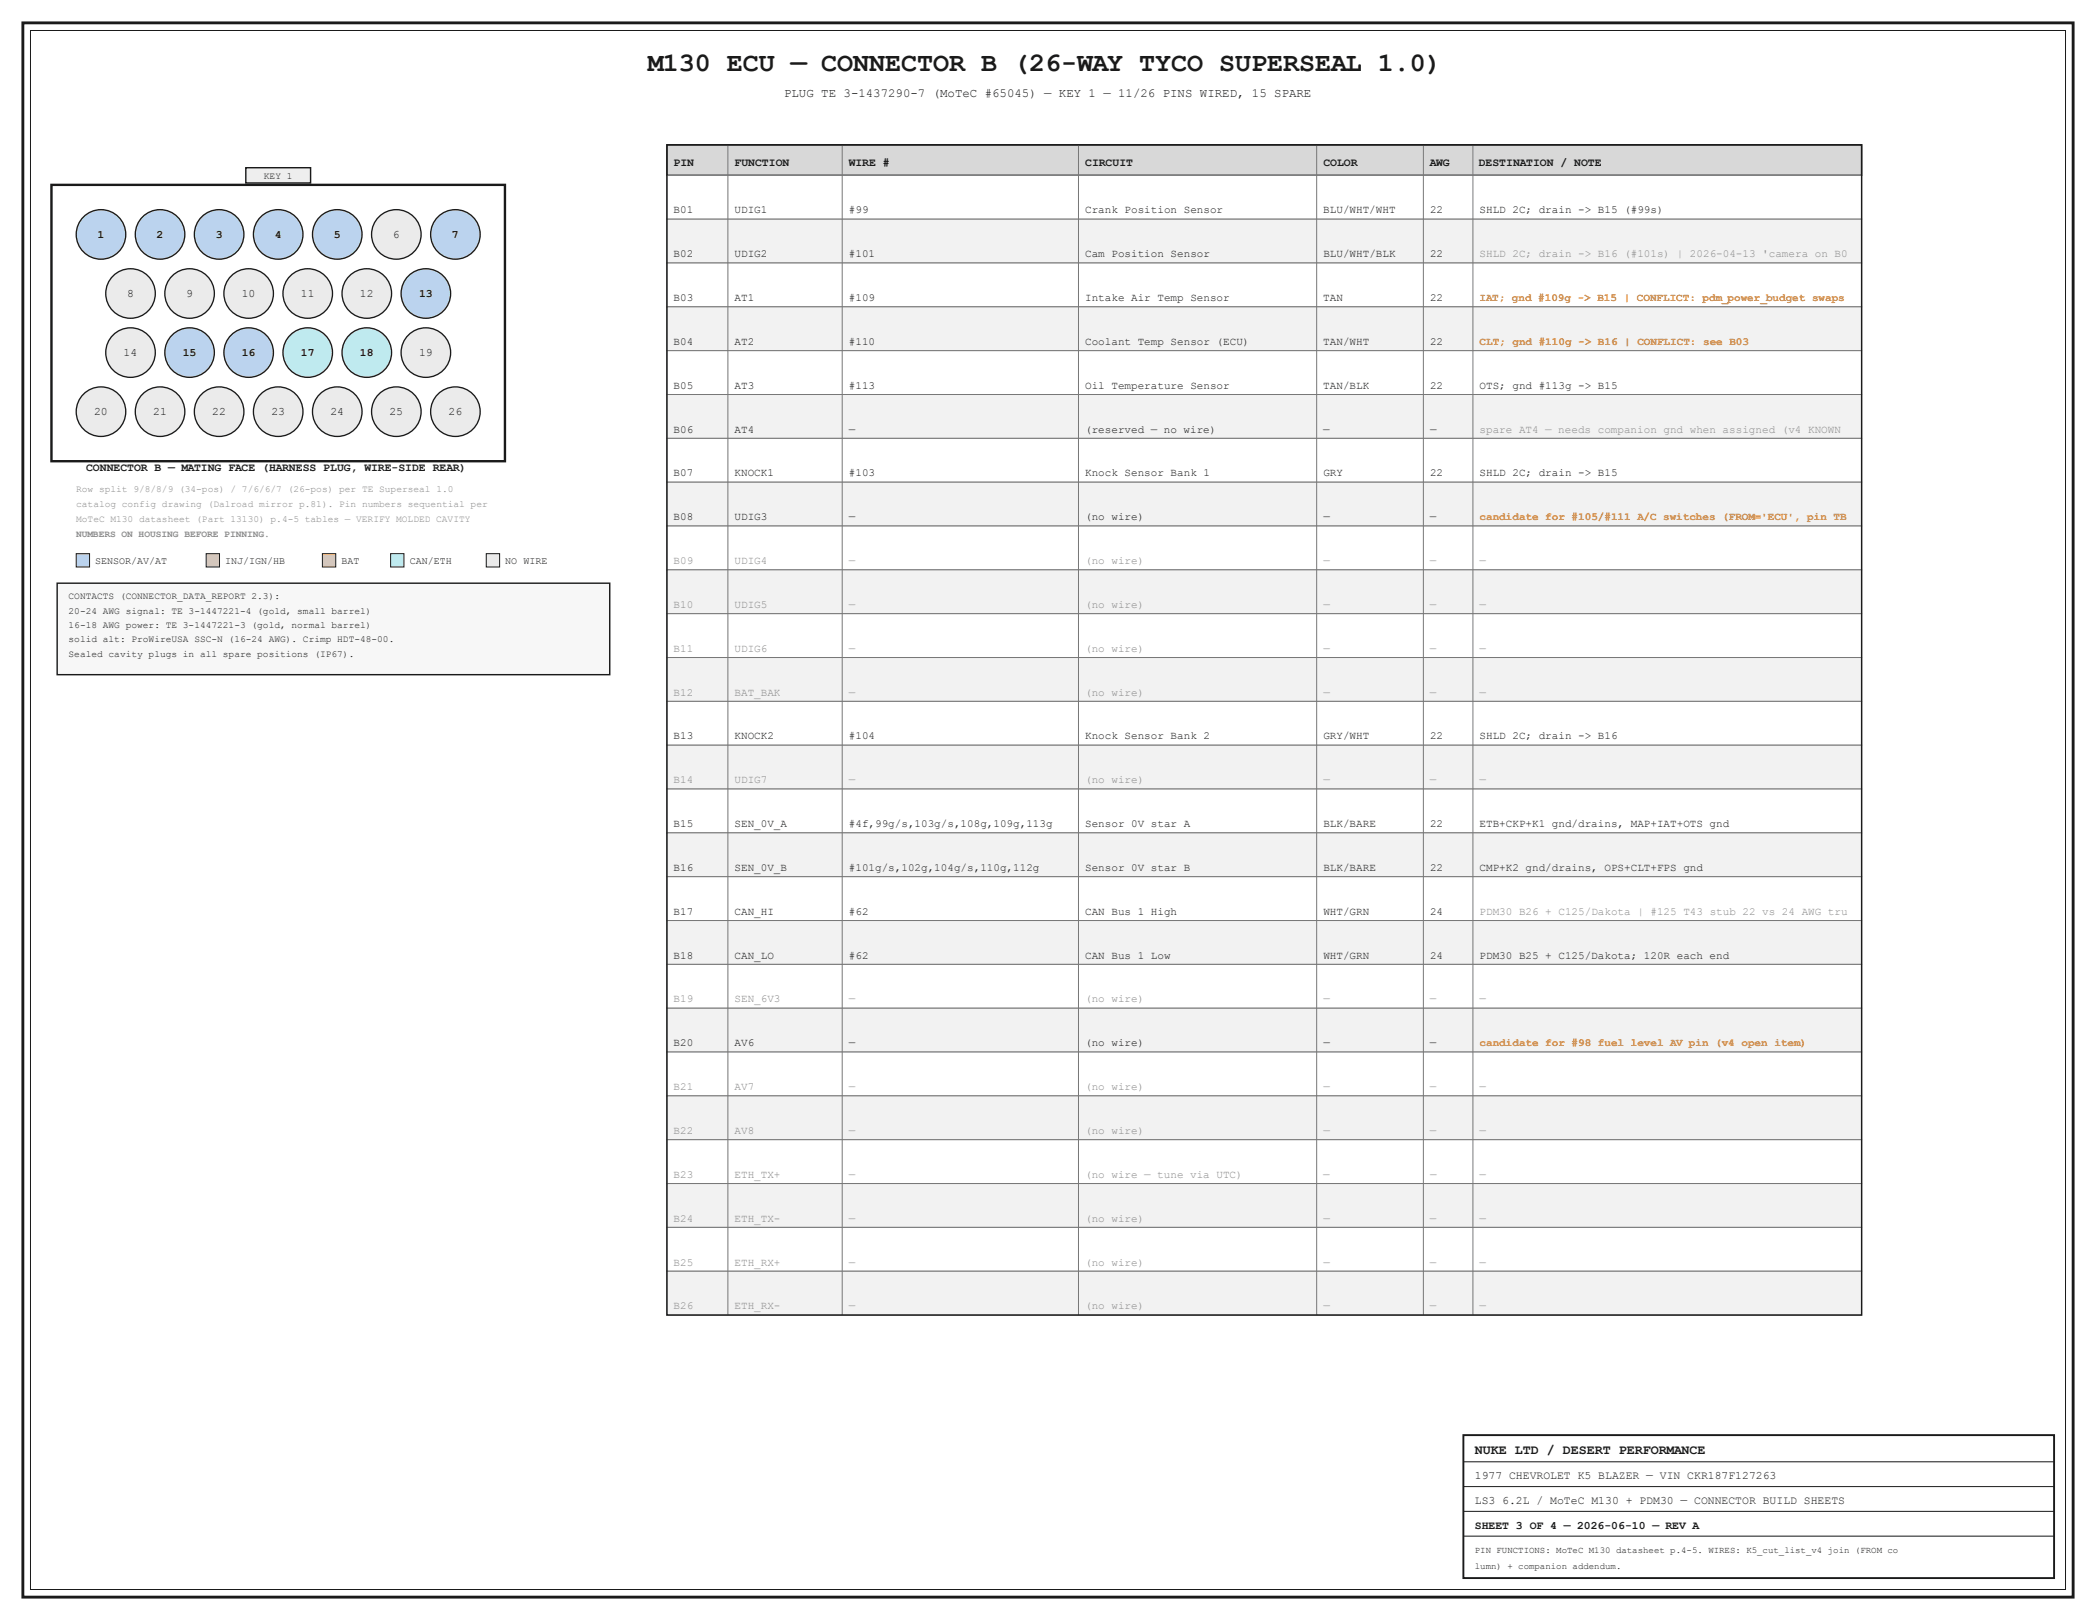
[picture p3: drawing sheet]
<svg xmlns="http://www.w3.org/2000/svg" width="582mm" height="450mm" viewBox="0 0 582 450" stroke-linecap="round" stroke-linejoin="round" font-family="sans-serif">
<defs><g id="words">
<text font-size="7.4" fill="#1a1a1a" x="179.9" y="19.6">M130 ECU — CONNECTOR B (26-WAY TYCO SUPERSEAL 1.0)</text>
<text font-size="3.7" fill="#1a1a1a" x="409.6" y="403.8">NUKE LTD / DESERT PERFORMANCE</text>
<text font-size="3.4" fill="#1a1a1a" x="217.8" y="27">PLUG TE 3-1437290-7 (MoTeC #65045) — KEY 1 — 11/26 PINS WIRED, 15 SPARE</text>
<g font-size="3.2" fill="#1a1a1a">
<text x="187.1" y="46">PIN</text>
<text x="204" y="46">FUNCTION</text>
<text x="235.7" y="46">WIRE #</text>
<text x="301.4" y="46">CIRCUIT</text>
<text x="367.5" y="46">COLOR</text>
<text x="397.1" y="46">AWG</text>
<text x="410.7" y="46">DESTINATION / NOTE</text>
<text x="27.1" y="66.1">1</text>
<text x="43.5" y="66.1">2</text>
<text x="59.9" y="66.1">3</text>
<text x="76.3" y="66.1">4</text>
<text x="92.7" y="66.1">5</text>
<text x="109.1" y="66.1">6</text>
<text x="125.5" y="66.1">7</text>
<text x="35.3" y="82.6">8</text>
<text x="51.7" y="82.6">9</text>
<text x="67.2" y="82.6">10</text>
<text x="83.6" y="82.6">11</text>
<text x="100" y="82.6">12</text>
<text x="116.4" y="82.6">13</text>
<text x="34.3" y="99">14</text>
<text x="50.7" y="99">15</text>
<text x="67.2" y="99">16</text>
<text x="83.6" y="99">17</text>
<text x="100" y="99">18</text>
<text x="116.4" y="99">19</text>
<text x="26.1" y="115.4">20</text>
<text x="42.5" y="115.4">21</text>
<text x="58.9" y="115.4">22</text>
<text x="75.4" y="115.4">23</text>
<text x="91.8" y="115.4">24</text>
<text x="108.2" y="115.4">25</text>
<text x="124.6" y="115.4">26</text>
<text x="23.9" y="130.7">CONNECTOR B — MATING FACE (HARNESS PLUG, WIRE-SIDE REAR)</text>
<text x="409.6" y="410.6">1977 CHEVROLET K5 BLAZER — VIN CKR187F127263</text>
<text x="409.6" y="417.5">LS3</text>
<text x="417.2" y="417.5">6.2L / MoTeC M130 + PDM30 — CONNECTOR BUILD SHEETS</text>
<text x="409.6" y="424.4">SHEET 3 OF 4 — 2026-06-10 — REV A</text>
</g>
<g font-size="3" fill="#1a1a1a">
<text x="187.1" y="59.3">B01</text>
<text x="204" y="59.3">UDIG1</text>
<text x="235.7" y="59.3">#99</text>
<text x="301.4" y="59.3">Crank Position Sensor</text>
<text x="367.5" y="59.3">BLU/WHT/WHT</text>
<text x="397.1" y="59.3">22</text>
<text x="410.9" y="59.3">SHLD 2C; drain -&gt; B15 (#99s)</text>
<text x="187.1" y="71.4">B02</text>
<text x="204" y="71.4">UDIG2</text>
<text x="235.7" y="71.4">#101</text>
<text x="301.4" y="71.4">Cam Position Sensor</text>
<text x="367.5" y="71.4">BLU/WHT/BLK</text>
<text x="397.1" y="71.4">22</text>
<text x="187.1" y="83.6">B03</text>
<text x="204" y="83.6">AT1</text>
<text x="235.7" y="83.6">#109</text>
<text x="301.4" y="83.6">Intake Air Temp Sensor</text>
<text x="367.5" y="83.6">TAN</text>
<text x="397.1" y="83.6">22</text>
<text x="187.1" y="95.8">B04</text>
<text x="204" y="95.8">AT2</text>
<text x="235.7" y="95.8">#110</text>
<text x="301.4" y="95.8">Coolant Temp Sensor (ECU)</text>
<text x="367.5" y="95.8">TAN/WHT</text>
<text x="397.1" y="95.8">22</text>
<text x="187.1" y="108">B05</text>
<text x="204" y="108">AT3</text>
<text x="235.7" y="108">#113</text>
<text x="301.4" y="108">Oil Temperature Sensor</text>
<text x="367.5" y="108">TAN/BLK</text>
<text x="397.1" y="108">22</text>
<text x="410.9" y="108">OTS; gnd #113g -&gt; B15</text>
<text x="187.1" y="120.1">B06</text>
<text x="204" y="120.1">AT4</text>
<text x="235.7" y="120.1">—</text>
<text x="301.4" y="120.1">(reserved — no wire)</text>
<text x="367.5" y="120.1">—</text>
<text x="397.1" y="120.1">—</text>
<text x="187.1" y="132.3">B07</text>
<text x="204" y="132.3">KNOCK1</text>
<text x="235.7" y="132.3">#103</text>
<text x="301.4" y="132.3">Knock Sensor Bank 1</text>
<text x="367.5" y="132.3">GRY</text>
<text x="397.1" y="132.3">22</text>
<text x="410.9" y="132.3">SHLD 2C; drain -&gt; B15</text>
<text x="187.1" y="144.5">B08</text>
<text x="204" y="144.5">UDIG3</text>
<text x="235.7" y="144.5">—</text>
<text x="301.4" y="144.5">(no wire)</text>
<text x="367.5" y="144.5">—</text>
<text x="397.1" y="144.5">—</text>
<text x="187.1" y="205.3">B13</text>
<text x="204" y="205.3">KNOCK2</text>
<text x="235.7" y="205.3">#104</text>
<text x="301.4" y="205.3">Knock Sensor Bank 2</text>
<text x="367.5" y="205.3">GRY/WHT</text>
<text x="397.1" y="205.3">22</text>
<text x="410.9" y="205.3">SHLD 2C; drain -&gt; B16</text>
<text x="187.1" y="229.7">B15</text>
<text x="204" y="229.7">SEN_0V_A</text>
<text x="235.7" y="229.7">#4f,99g/s,103g/s,108g,109g,113g</text>
<text x="301.4" y="229.7">Sensor 0V star A</text>
<text x="367.5" y="229.7">BLK/BARE</text>
<text x="397.1" y="229.7">22</text>
<text x="410.9" y="229.7">ETB+CKP+K1 gnd/drains, MAP+IAT+OTS gnd</text>
<text x="187.1" y="241.8">B16</text>
<text x="204" y="241.8">SEN_0V_B</text>
<text x="235.7" y="241.8">#101g/s,102g,104g/s,110g,112g</text>
<text x="301.4" y="241.8">Sensor 0V star B</text>
<text x="367.5" y="241.8">BLK/BARE</text>
<text x="397.1" y="241.8">22</text>
<text x="410.9" y="241.8">CMP+K2 gnd/drains, OPS+CLT+FPS gnd</text>
<text x="187.1" y="254">B17</text>
<text x="204" y="254">CAN_HI</text>
<text x="235.7" y="254">#62</text>
<text x="301.4" y="254">CAN Bus 1 High</text>
<text x="367.5" y="254">WHT/GRN</text>
<text x="397.1" y="254">24</text>
<text x="187.1" y="266.2">B18</text>
<text x="204" y="266.2">CAN_LO</text>
<text x="235.7" y="266.2">#62</text>
<text x="301.4" y="266.2">CAN Bus 1 Low</text>
<text x="367.5" y="266.2">WHT/GRN</text>
<text x="397.1" y="266.2">24</text>
<text x="410.9" y="266.2">PDM30 B25 + C125/Dakota; 120R each end</text>
<text x="187.1" y="290.5">B20</text>
<text x="204" y="290.5">AV6</text>
<text x="235.7" y="290.5">—</text>
<text x="301.4" y="290.5">(no wire)</text>
<text x="367.5" y="290.5">—</text>
<text x="397.1" y="290.5">—</text>
</g>
<g font-size="3" fill="#8a8a8a">
<text x="410.9" y="71.4">SHLD 2C; drain -&gt; B16 (#101s) | 2026-04-13 'camera on B0</text>
<text x="410.9" y="120.1">spare AT4 — needs companion gnd when assigned (v4 KNOWN</text>
<text x="187.1" y="156.6">B09</text>
<text x="204" y="156.6">UDIG4</text>
<text x="235.7" y="156.6">—</text>
<text x="301.4" y="156.6">(no wire)</text>
<text x="367.5" y="156.6">—</text>
<text x="397.1" y="156.6">—</text>
<text x="410.9" y="156.6">—</text>
<text x="187.1" y="168.8">B10</text>
<text x="204" y="168.8">UDIG5</text>
<text x="235.7" y="168.8">—</text>
<text x="301.4" y="168.8">(no wire)</text>
<text x="367.5" y="168.8">—</text>
<text x="397.1" y="168.8">—</text>
<text x="410.9" y="168.8">—</text>
<text x="187.1" y="181">B11</text>
<text x="204" y="181">UDIG6</text>
<text x="235.7" y="181">—</text>
<text x="301.4" y="181">(no wire)</text>
<text x="367.5" y="181">—</text>
<text x="397.1" y="181">—</text>
<text x="410.9" y="181">—</text>
<text x="187.1" y="193.1">B12</text>
<text x="204" y="193.1">BAT_BAK</text>
<text x="235.7" y="193.1">—</text>
<text x="301.4" y="193.1">(no wire)</text>
<text x="367.5" y="193.1">—</text>
<text x="397.1" y="193.1">—</text>
<text x="410.9" y="193.1">—</text>
<text x="187.1" y="217.5">B14</text>
<text x="204" y="217.5">UDIG7</text>
<text x="235.7" y="217.5">—</text>
<text x="301.4" y="217.5">(no wire)</text>
<text x="367.5" y="217.5">—</text>
<text x="397.1" y="217.5">—</text>
<text x="410.9" y="217.5">—</text>
<text x="410.9" y="254">PDM30 B26 + C125/Dakota | #125 T43 stub 22 vs 24 AWG tru</text>
<text x="187.1" y="278.3">B19</text>
<text x="204" y="278.3">SEN_6V3</text>
<text x="235.7" y="278.3">—</text>
<text x="301.4" y="278.3">(no wire)</text>
<text x="367.5" y="278.3">—</text>
<text x="397.1" y="278.3">—</text>
<text x="410.9" y="278.3">—</text>
<text x="187.1" y="302.7">B21</text>
<text x="204" y="302.7">AV7</text>
<text x="235.7" y="302.7">—</text>
<text x="301.4" y="302.7">(no wire)</text>
<text x="367.5" y="302.7">—</text>
<text x="397.1" y="302.7">—</text>
<text x="410.9" y="302.7">—</text>
<text x="187.1" y="314.9">B22</text>
<text x="204" y="314.9">AV8</text>
<text x="235.7" y="314.9">—</text>
<text x="301.4" y="314.9">(no wire)</text>
<text x="367.5" y="314.9">—</text>
<text x="397.1" y="314.9">—</text>
<text x="410.9" y="314.9">—</text>
<text x="187.1" y="327">B23</text>
<text x="204" y="327">ETH_TX+</text>
<text x="235.7" y="327">—</text>
<text x="301.4" y="327">(no wire — tune via UTC)</text>
<text x="367.5" y="327">—</text>
<text x="397.1" y="327">—</text>
<text x="410.9" y="327">—</text>
<text x="187.1" y="339.2">B24</text>
<text x="204" y="339.2">ETH_TX-</text>
<text x="235.7" y="339.2">—</text>
<text x="301.4" y="339.2">(no wire)</text>
<text x="367.5" y="339.2">—</text>
<text x="397.1" y="339.2">—</text>
<text x="410.9" y="339.2">—</text>
<text x="187.1" y="351.4">B25</text>
<text x="204" y="351.4">ETH_RX+</text>
<text x="235.7" y="351.4">—</text>
<text x="301.4" y="351.4">(no wire)</text>
<text x="367.5" y="351.4">—</text>
<text x="397.1" y="351.4">—</text>
<text x="410.9" y="351.4">—</text>
<text x="187.1" y="363.5">B26</text>
<text x="204" y="363.5">ETH_RX-</text>
<text x="235.7" y="363.5">—</text>
<text x="301.4" y="363.5">(no wire)</text>
<text x="367.5" y="363.5">—</text>
<text x="397.1" y="363.5">—</text>
<text x="410.9" y="363.5">—</text>
</g>
<g font-size="3" fill="#e67300">
<text x="410.9" y="83.6">IAT; gnd #109g -&gt; B15 | CONFLICT: pdm_power_budget swaps</text>
<text x="410.9" y="95.8">CLT; gnd #110g -&gt; B16 | CONFLICT: see B03</text>
<text x="410.9" y="144.5">candidate for #105/#111 A/C switches (FROM='ECU', pin TB</text>
<text x="410.9" y="290.5">candidate for #98 fuel level AV pin (v4 open item)</text>
</g>
<g font-size="2.8" fill="#1a1a1a">
<text x="26.5" y="156.6">SENSOR/AV/AT</text>
<text x="62.5" y="156.6">INJ/IGN/HB</text>
<text x="94.8" y="156.6">BAT</text>
<text x="113.8" y="156.6">CAN/ETH</text>
<text x="140.3" y="156.6">NO WIRE</text>
</g>
<g font-size="2.6" fill="#1a1a1a">
<text x="73.3" y="49.7">KEY 1</text>
<text x="19" y="166.4">CONTACTS (CONNECTOR_DATA_REPORT 2.3):</text>
<text x="19" y="170.4">20-24 AWG signal: TE 3-1447221-4 (gold, small barrel)</text>
<text x="19" y="174.4">16-18 AWG power: TE 3-1447221-3 (gold, normal barrel)</text>
<text x="19" y="178.3">solid alt: ProWireUSA SSC-N (16-24 AWG). Crimp HDT-48-00.</text>
<text x="19" y="182.3">Sealed cavity plugs in all spare positions (IP67).</text>
</g>
<g font-size="2.6" fill="#8a8a8a">
<text x="21.2" y="136.5">Row split 9/8/8/9 (34-pos) / 7/6/6/7 (26-pos) per TE Superseal 1.0</text>
<text x="21.2" y="140.8">catalog config drawing (Dalroad mirror p.81). Pin numbers sequential per</text>
<text x="21.2" y="145">MoTeC M130 datasheet (Part 13130) p.4-5 tables — VERIFY MOLDED CAVITY</text>
<text x="21.2" y="149.2">NUMBERS ON HOUSING BEFORE PINNING.</text>
</g>
<g font-size="2.5" fill="#1a1a1a">
<text x="409.6" y="431.3">PIN FUNCTIONS: MoTeC M130 datasheet p.4-5. WIRES: K5_cut_list_v4 join (FROM co</text>
<text x="409.6" y="435.5">lumn) + companion addendum.</text>
</g>
</g></defs>
<path d="M6.3 6.3h569.4v437.1h-569.4z" fill="none" stroke="#1a1a1a" stroke-width=".79" stroke-linecap="butt"/>
<path d="M8.5 8.5h565.1v432.8h-565.1z" fill="none" stroke="#1a1a1a" stroke-width=".28"/>
<path d="M14.3 51.3h125.9v76.8h-125.9z" fill="none" stroke="#1a1a1a" stroke-width=".66" stroke-linecap="butt"/>
<path d="M68.3 46.6h18v4.2h-18z" fill="#eee" stroke="#1a1a1a" stroke-width=".4"/>
<g fill="#bbd3ee" stroke="#1a1a1a" stroke-width=".37">
<circle cx="28" cy="65.1" r="6.9"/>
<circle cx="44.4" cy="65.1" r="6.9"/>
<circle cx="60.9" cy="65.1" r="6.9"/>
<circle cx="77.3" cy="65.1" r="6.9"/>
<circle cx="93.7" cy="65.1" r="6.9"/>
</g>
<circle cx="110.1" cy="65.1" r="6.9" fill="#ebebeb" stroke="#1a1a1a" stroke-width=".37"/>
<circle cx="126.5" cy="65.1" r="6.9" fill="#bbd3ee" stroke="#1a1a1a" stroke-width=".37"/>
<g fill="#ebebeb" stroke="#1a1a1a" stroke-width=".37">
<circle cx="36.2" cy="81.5" r="6.9"/>
<circle cx="52.7" cy="81.5" r="6.9"/>
<circle cx="69.1" cy="81.5" r="6.9"/>
<circle cx="85.5" cy="81.5" r="6.9"/>
<circle cx="101.9" cy="81.5" r="6.9"/>
</g>
<circle cx="118.3" cy="81.5" r="6.9" fill="#bbd3ee" stroke="#1a1a1a" stroke-width=".37"/>
<circle cx="36.2" cy="97.9" r="6.9" fill="#ebebeb" stroke="#1a1a1a" stroke-width=".37"/>
<g fill="#bbd3ee" stroke="#1a1a1a" stroke-width=".37">
<circle cx="52.7" cy="97.9" r="6.9"/>
<circle cx="69.1" cy="97.9" r="6.9"/>
</g>
<g fill="#bfeaef" stroke="#1a1a1a" stroke-width=".37">
<circle cx="85.5" cy="97.9" r="6.9"/>
<circle cx="101.9" cy="97.9" r="6.9"/>
</g>
<g fill="#ebebeb" stroke="#1a1a1a" stroke-width=".37">
<circle cx="118.3" cy="97.9" r="6.9"/>
<circle cx="28" cy="114.3" r="6.9"/>
<circle cx="44.4" cy="114.3" r="6.9"/>
<circle cx="60.9" cy="114.3" r="6.9"/>
<circle cx="77.3" cy="114.3" r="6.9"/>
<circle cx="93.7" cy="114.3" r="6.9"/>
<circle cx="110.1" cy="114.3" r="6.9"/>
<circle cx="126.5" cy="114.3" r="6.9"/>
</g>
<path d="M21.2 153.7h3.7v3.7h-3.7z" fill="#bbd3ee" stroke="#1a1a1a" stroke-width=".28"/>
<path d="M57.3 153.7h3.7v3.7h-3.7z" fill="#f2bbbb" stroke="#1a1a1a" stroke-width=".28"/>
<path d="M89.5 153.7h3.7v3.7h-3.7z" fill="#f8d9a8" stroke="#1a1a1a" stroke-width=".28"/>
<path d="M108.5 153.7h3.7v3.7h-3.7z" fill="#bfeaef" stroke="#1a1a1a" stroke-width=".28"/>
<path d="M135 153.7h3.7v3.7h-3.7z" fill="#ebebeb" stroke="#1a1a1a" stroke-width=".28"/>
<path d="M15.9 161.9h153.4v25.4h-153.4z" fill="#f7f7f7" stroke="#1a1a1a" stroke-width=".4"/>
<path d="M185.2 40.2h331.8v8.5h-331.8z" fill="#d8d8d8" stroke="#1a1a1a" stroke-width=".4"/>
<path d="M185.2 48.7h331.8v12.2h-331.8z" fill="#fff" stroke="#777" stroke-width=".28"/>
<path d="M185.2 60.9h331.8v12.1h-331.8z" fill="#f2f2f2" stroke="#777" stroke-width=".28"/>
<path d="M185.2 73h331.8v12.2h-331.8z" fill="#fff" stroke="#777" stroke-width=".28"/>
<path d="M185.2 85.2h331.8v12.2h-331.8z" fill="#f2f2f2" stroke="#777" stroke-width=".28"/>
<path d="M185.2 97.4h331.8v12.1h-331.8z" fill="#fff" stroke="#777" stroke-width=".28"/>
<path d="M185.2 109.5h331.8v12.2h-331.8z" fill="#f2f2f2" stroke="#777" stroke-width=".28"/>
<path d="M185.2 121.7h331.8v12.2h-331.8z" fill="#fff" stroke="#777" stroke-width=".28"/>
<path d="M185.2 133.9h331.8v12.1h-331.8z" fill="#f2f2f2" stroke="#777" stroke-width=".28"/>
<path d="M185.2 146h331.8v12.2h-331.8z" fill="#fff" stroke="#777" stroke-width=".28"/>
<path d="M185.2 158.2h331.8v12.2h-331.8z" fill="#f2f2f2" stroke="#777" stroke-width=".28"/>
<path d="M185.2 170.4h331.8v12.2h-331.8z" fill="#fff" stroke="#777" stroke-width=".28"/>
<path d="M185.2 182.6h331.8v12.1h-331.8z" fill="#f2f2f2" stroke="#777" stroke-width=".28"/>
<path d="M185.2 194.7h331.8v12.2h-331.8z" fill="#fff" stroke="#777" stroke-width=".28"/>
<path d="M185.2 206.9h331.8v12.2h-331.8z" fill="#f2f2f2" stroke="#777" stroke-width=".28"/>
<path d="M185.2 219.1h331.8v12.1h-331.8z" fill="#fff" stroke="#777" stroke-width=".28"/>
<path d="M185.2 231.2h331.8v12.2h-331.8z" fill="#f2f2f2" stroke="#777" stroke-width=".28"/>
<path d="M185.2 243.4h331.8v12.2h-331.8z" fill="#fff" stroke="#777" stroke-width=".28"/>
<path d="M185.2 255.6h331.8v12.2h-331.8z" fill="#f2f2f2" stroke="#777" stroke-width=".28"/>
<path d="M185.2 267.8h331.8v12.1h-331.8z" fill="#fff" stroke="#777" stroke-width=".28"/>
<path d="M185.2 279.9h331.8v12.2h-331.8z" fill="#f2f2f2" stroke="#777" stroke-width=".28"/>
<path d="M185.2 292.1h331.8v12.2h-331.8z" fill="#fff" stroke="#777" stroke-width=".28"/>
<path d="M185.2 304.3h331.8v12.1h-331.8z" fill="#f2f2f2" stroke="#777" stroke-width=".28"/>
<path d="M185.2 316.4h331.8v12.2h-331.8z" fill="#fff" stroke="#777" stroke-width=".28"/>
<path d="M185.2 328.6h331.8v12.2h-331.8z" fill="#f2f2f2" stroke="#777" stroke-width=".28"/>
<path d="M185.2 340.8h331.8v12.2h-331.8z" fill="#fff" stroke="#777" stroke-width=".28"/>
<path d="M185.2 353h331.8v12.1h-331.8z" fill="#f2f2f2" stroke="#777" stroke-width=".28"/>
<path d="M202.1 40.2v324.9M233.9 40.2v324.9M299.5 40.2v324.9M365.7 40.2v324.9M395.3 40.2v324.9M409 40.2v324.9" fill="none" stroke="#777" stroke-width=".28"/>
<path d="M185.2 40.2h331.8v324.9h-331.8z" fill="none" stroke="#1a1a1a" stroke-width=".4"/>
<path d="M406.4 398.5h164v39.6h-164z" fill="#fff" stroke="#1a1a1a" stroke-width=".53"/>
<path d="M406.4 405.9h164M406.4 412.7h164M406.4 419.6h164M406.4 426.5h164" fill="none" stroke="#1a1a1a" stroke-width=".28"/>
<use href="#words"/>
</svg>
